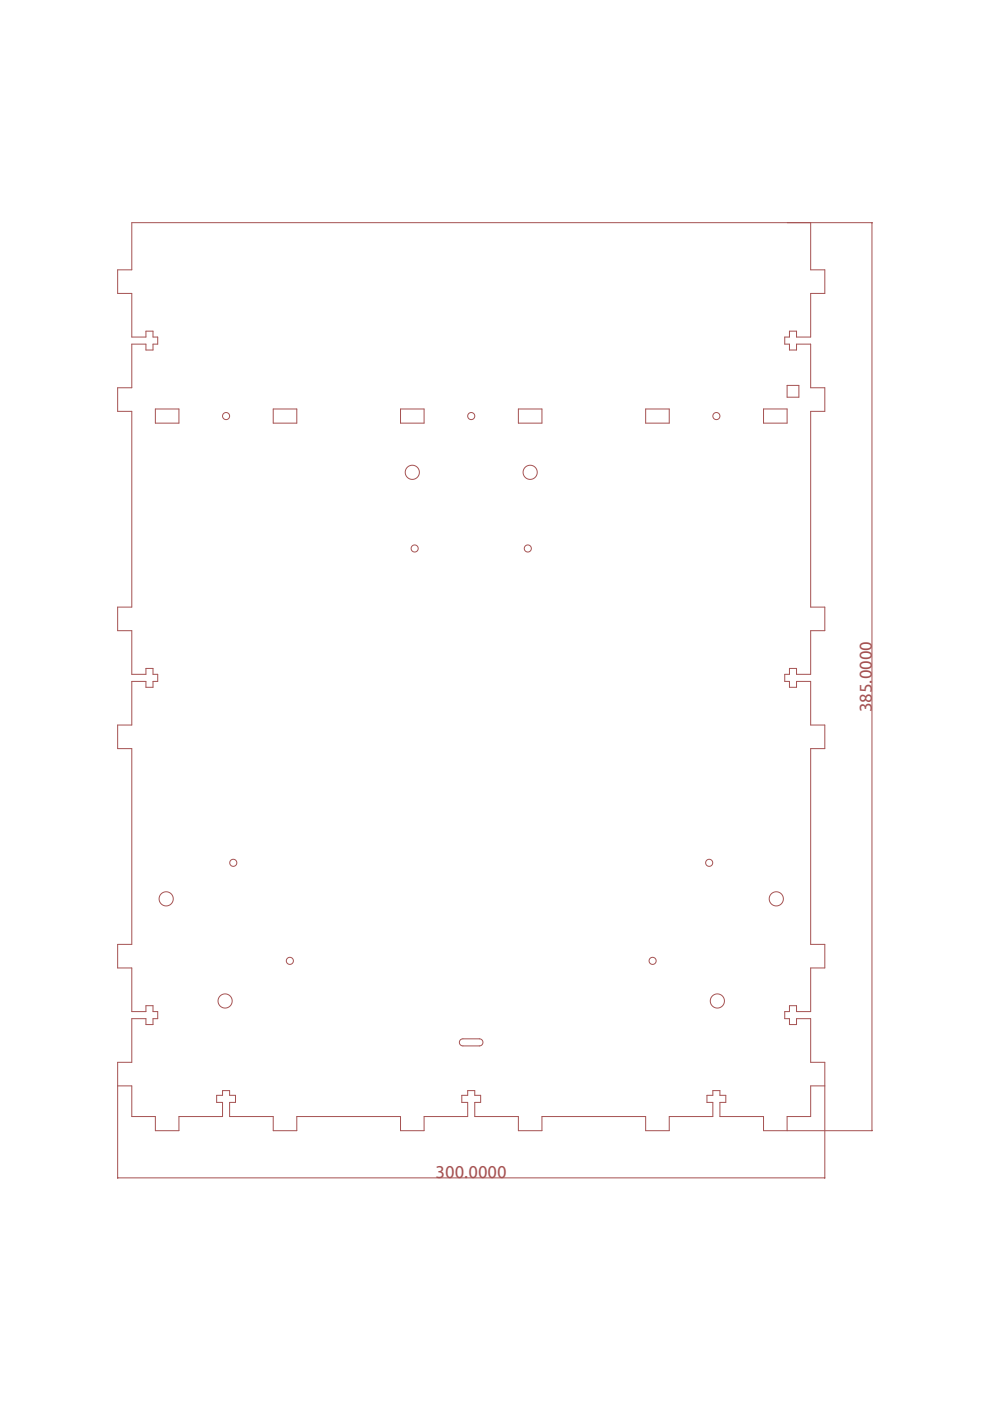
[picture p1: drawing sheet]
<svg xmlns="http://www.w3.org/2000/svg" width="210mm" height="297mm" viewBox="0 0 210 297" stroke-linecap="round" stroke-linejoin="round" font-family="sans-serif">
<defs><g id="words">
<g font-size="3.6" fill="#a55252">
<text x="184.8" y="151" transform="rotate(-90 184.8 151)">385.0000</text>
<text x="92.3" y="249.7">300.0000</text>
</g>
</g></defs>
<g fill="none" stroke="#a55252" stroke-width=".21">
<path d="M171.9 47.2v10h3v5h-3v9.3h-3v-1.3h-1.5v1.3h-1v1.5h1v1.2h1.5v-1.2h3v9.2h3v5h-3v41.5h3v5h-3v9.3h-3v-1.3h-1.5v1.3h-1v1.5h1v1.2h1.5v-1.2h3v9.2h3v5h-3v41.5h3v5h-3v9.3h-3v-1.3h-1.5v1.3h-1v1.5h1v1.2h1.5v-1.2h3v9.2h3v5h-3v6.5h-5v3M184.9 47.2v192.5M185 47.2h-157.1v10h-3v5h3v9.3h3v-1.3h1.5v1.3h1v1.5h-1v1.2h-1.5v-1.2h-3v9.2h-3v5h3v41.5h-3v5h3v9.3h3v-1.3h1.5v1.3h1v1.5h-1v1.2h-1.5v-1.2h-3v9.2h-3v5h3v41.5h-3v5h3v9.3h3v-1.3h1.5v1.3h1v1.5h-1v1.2h-1.5v-1.2h-3v9.2h-3v5h3v6.5h5v3h5v-3h9.3v-3h-1.3v-1.5h1.3v-1h1.5v1h1.2v1.5h-1.2v3h9.2v3h5v-3h22v3h5v-3h9.3v-3h-1.3v-1.5h1.3v-1h1.5v1h1.2v1.5h-1.2v3h9.2v3h5v-3h22v3h5v-3h9.2v-3h-1.2v-1.5h1.2v-1h1.5v1h1.3v1.5h-1.3v3h9.3v3h23.1M32.9 86.7h5v3h-5zM57.9 86.7h5v3h-5zM84.9 86.7h5v3h-5zM109.9 86.7h5v3h-5zM136.9 86.7h5v3h-5zM161.9 86.7h5v3h-5zM166.9 81.7h2.5v2.5h-2.5zM97.6 220.5l.5-.2h3.7l.4 .2 .2 .6-.2 .4-.4 .2h-3.8l-.3-.1-.3-.4z"/>
<circle cx="47.9" cy="88.2" r=".75"/>
<circle cx="99.9" cy="88.2" r=".75"/>
<circle cx="151.9" cy="88.2" r=".75"/>
<circle cx="87.4" cy="100.1" r="1.5"/>
<circle cx="87.9" cy="116.3" r=".75"/>
<circle cx="111.9" cy="116.3" r=".75"/>
<circle cx="112.4" cy="100.1" r="1.5"/>
<circle cx="35.2" cy="190.6" r="1.5"/>
<circle cx="49.5" cy="182.9" r=".75"/>
<circle cx="150.4" cy="182.9" r=".75"/>
<circle cx="164.6" cy="190.6" r="1.5"/>
<circle cx="47.7" cy="212.2" r="1.5"/>
<circle cx="61.5" cy="203.7" r=".75"/>
<circle cx="138.4" cy="203.7" r=".75"/>
<circle cx="152.1" cy="212.2" r="1.5"/>
</g>
<path d="M24.9 230.3v19.5M174.9 230.3v19.5M24.9 249.7h150" fill="none" stroke="#a55252" stroke-width=".21"/>
<use href="#words"/>
</svg>
